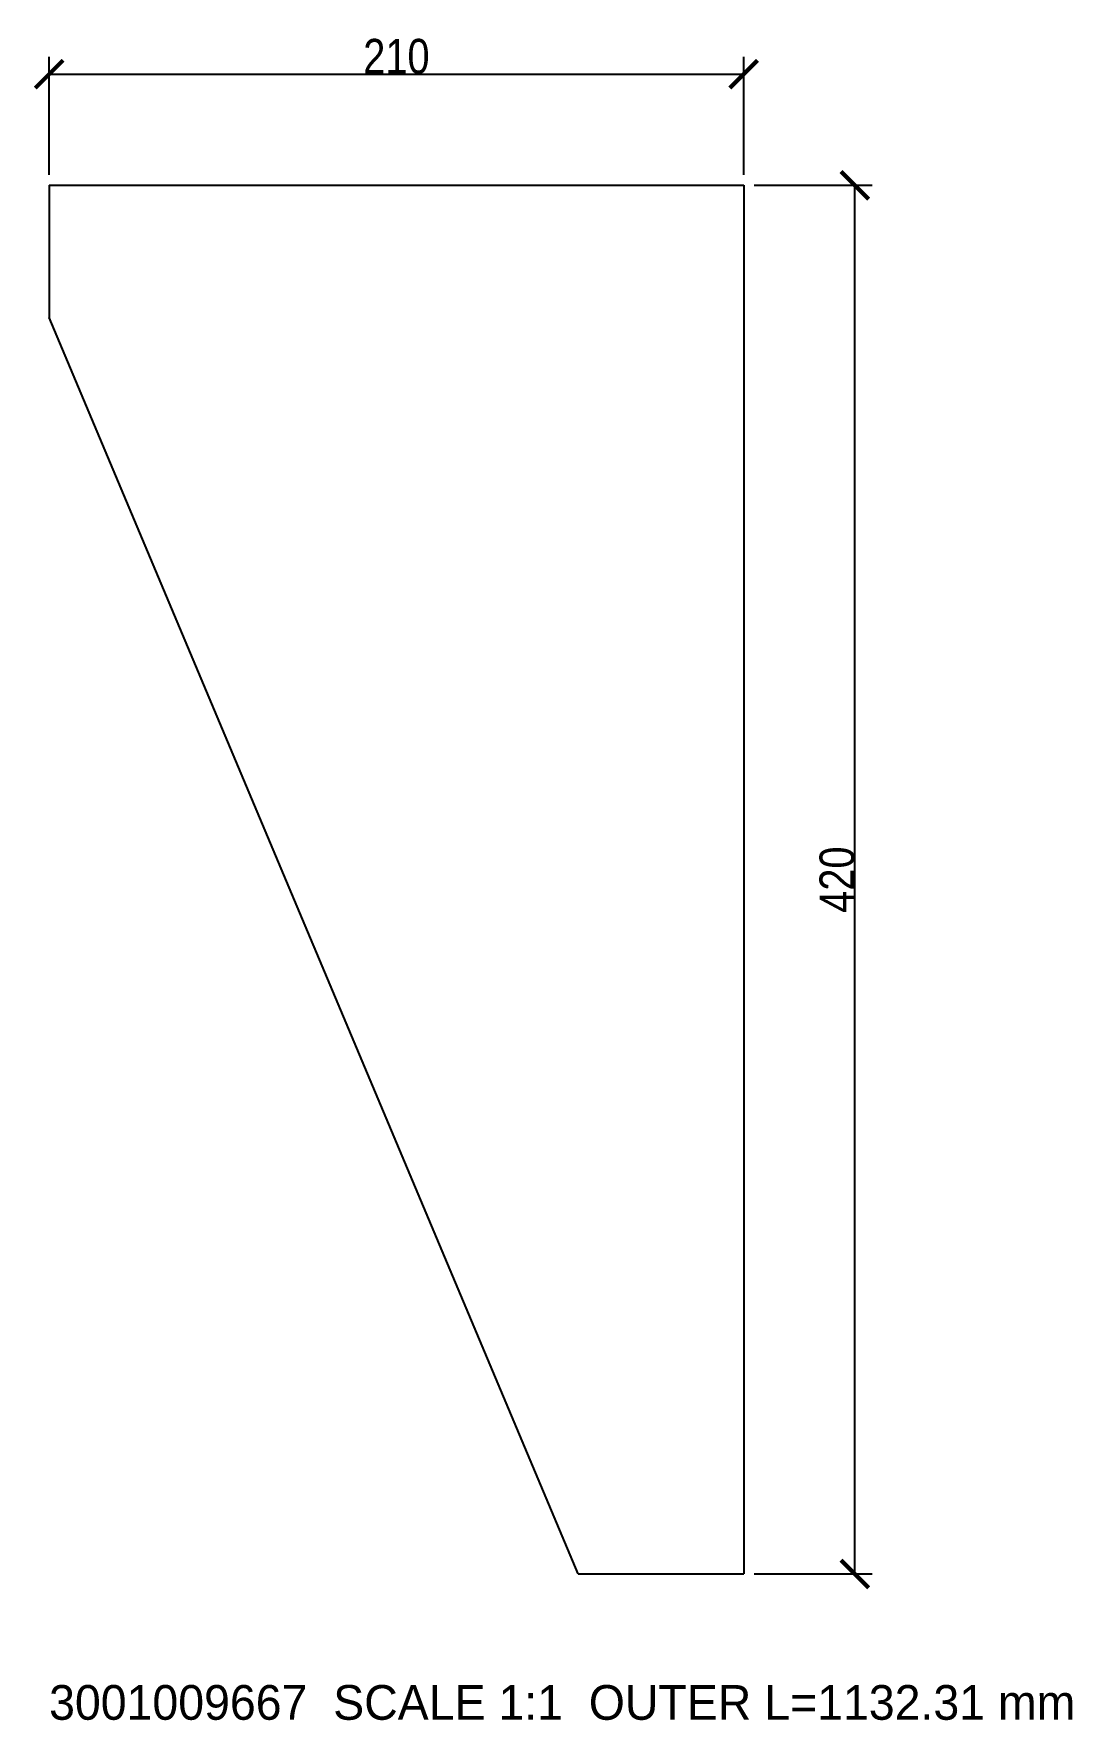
# Model space of a CAD drawing. Header units: millimetres. Extents: x -5 to 309, y -44 to 466.
import ezdxf

# ---------------------------------------------------------------- set-up
doc = ezdxf.new("R2010")
doc.units = ezdxf.units.MM
for name, color, linetype in [('ANNOTATION', 3, 'Continuous'), ('CUT_CONTOUR', 7, 'Continuous'), ('DIMENSIONS', 6, 'Continuous')]:
    doc.layers.add(name, color=color, linetype=linetype)
doc.styles.add('OpenSansCondensed-Light', font='OpenSansCondensed-Light.ttf')
doc.dimstyles.new('EZDXF', dxfattribs={"dimtxt": 0.25, "dimasz": 0.175, "dimexe": 0.375, "dimexo": 0.125, "dimgap": 0.1, "dimtad": 1, "dimlfac": 100, "dimzin": 12, "dimdsep": 46, "dimtxsty": 'OpenSansCondensed-Light', "dimblk": 'ARCHTICK', "dimcen": 2.5, "dimazin": 3, "dimtfac": 0.5, "dimtmove": 2, "dimatfit": 3})

# ---------------------------------------------------------------- blocks, each defined once
blk = doc.blocks.new('_ARCHTICK')
at = {"color": 0, "linetype": 'BYBLOCK', "const_width": 0.15}
blk.add_lwpolyline([(-0.5, -0.5), (0.5, 0.5)], dxfattribs=at)

msp = doc.modelspace()

# ---------------------------------------------------------------- linework, layer by layer
at = {"layer": 'CUT_CONTOUR'}
for p, q in [((0, 420), (210, 420)), ((0, 420), (0, 380)), ((210, 420), (210, 0)), ((160, 0), (0, 380)), ((160, 0), (210, 0))]:
    msp.add_line(p, q, dxfattribs=at)

# ---------------------------------------------------------------- texts
at = {"layer": 'ANNOTATION'}
msp.add_text('3001009667  SCALE 1:1  OUTER L=1132.31 mm', height=10.5, dxfattribs=at).set_placement((0, -44.1))

# ---------------------------------------------------------------- dimensions: what is measured, and where the dimension line sits
at = {"layer": 'DIMENSIONS'}
msp.add_linear_dim(base=(0, 453.6), p1=(0, 420), p2=(210, 420), dimstyle='EZDXF', override={"dimtxt": 10.5, "dimasz": 8.4, "dimexe": 5.25, "dimexo": 3.15, "dimdec": 2, "dimlfac": 1}, dxfattribs=at).render()
msp.add_linear_dim(base=(243.6, 0), p1=(210, 0), p2=(210, 420), angle=90, dimstyle='EZDXF', override={"dimtxt": 10.5, "dimasz": 8.4, "dimexe": 5.25, "dimexo": 3.15, "dimdec": 2, "dimlfac": 1}, dxfattribs=at).render()

doc.saveas('drawing.dxf')
